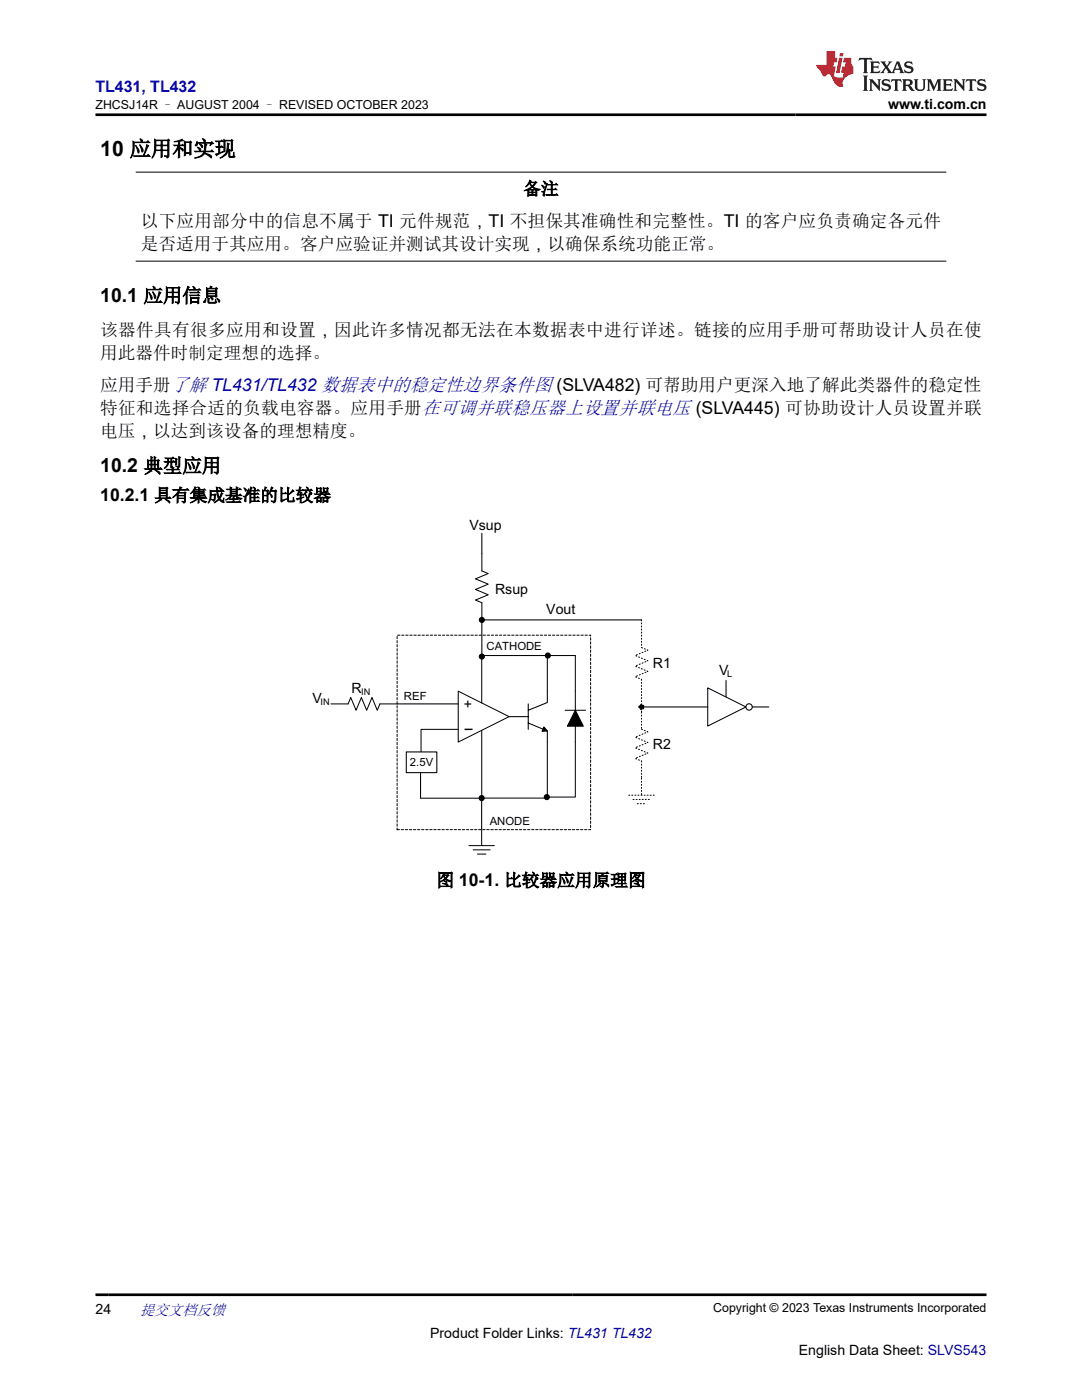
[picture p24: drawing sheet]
<svg xmlns="http://www.w3.org/2000/svg" width="216mm" height="279mm" viewBox="0 0 216 279" stroke-linecap="round" stroke-linejoin="round" font-family="sans-serif">
<defs><g id="words">
<text font-size="4.2" x="20" y="31.2">10 应用和实现</text>
<g font-size="3.9">
<text x="20" y="60.3">10.1 应用信息</text>
<text x="20" y="94.3">10.2 典型应用</text>
</g>
<g font-size="3.5">
<text x="104.4" y="38.9">备注</text>
<text x="28.1" y="45.2">以下应用部分中的信息不属于 TI 元件规范，TI 不担保其准确性和完整性。TI 的客户应负责确定各元件</text>
<text x="28.1" y="49.8">是否适用于其应用。客户应验证并测试其设计实现，以确保系统功能正常。</text>
<text x="20" y="71.7">用此器件时制定理想的选择。</text>
<text x="20" y="67.1">该器件具有很多应用和设置，因此许多情况都无法在本数据表中进行详述。链接的应用手册可帮助设计人员在使</text>
<text x="20" y="78.1">应用手册了解 TL431/TL432 数据表中的稳定性边界条件图 (SLVA482) 可帮助用户更深入地了解此类器件的稳定性</text>
<text x="20" y="82.7">特征和选择合适的负载电容器。应用手册在可调并联稳压器上设置并联电压 (SLVA445) 可协助设计人员设置并联</text>
<text x="20" y="87.2">电压，以达到该设备的理想精度。</text>
<text x="20" y="100.1">10.2.1 具有集成基准的比较器</text>
<text x="87.1" y="176.9">图 10-1. 比较器应用原理图</text>
</g>
<text font-size="3.2" fill="#00f" x="19" y="18.3">TL431, TL432</text>
<text font-size="3" fill="#00f" x="27.9" y="262.4">提交文档反馈</text>
<g font-size="2.8">
<text x="177.2" y="21.7">www.ti.com.cn</text>
<text x="93.7" y="105.7">Vsup</text>
<text x="98.8" y="118.5">Rsup</text>
<text x="109" y="122.6">Vout</text>
<text x="130.3" y="133.2">R1</text>
<text x="143.5" y="134.7">V</text>
<text x="62.4" y="140.3">V</text>
<text x="70.1" y="138.3">R</text>
<text x="92.5" y="141.4">+</text>
<text x="130.3" y="149.6">R2</text>
<text x="19" y="262.1">24</text>
<text x="85.8" y="266.9">Product Folder Links: TL431 TL432</text>
<text x="159.4" y="270.3">English Data Sheet: SLVS543</text>
</g>
<g font-size="2.5">
<text x="19.1" y="21.8">ZHCSJ14R – AUGUST 2004 – REVISED OCTOBER 2023</text>
<text x="142.3" y="261.8">Copyright © 2023 Texas Instruments Incorporated</text>
</g>
<g font-size="2.3">
<text x="97.1" y="129.6">CATHODE</text>
<text x="80.6" y="139.8">REF</text>
<text x="81.8" y="152.9">2.5V</text>
<text x="97.7" y="164.7">ANODE</text>
</g>
<g font-size="1.8">
<text x="145.1" y="135.1">L</text>
<text x="64" y="140.7">IN</text>
<text x="72.1" y="138.7">IN</text>
</g>
</g></defs>
<g fill="none" stroke="#000" stroke-width=".2">
<path d="M27.1 34.4h161.7M27.1 52.1h161.7M96.1 110.5v3.4l1.3 .6-2.5 1 2.5 1.1-2.5 1 2.5 1.1-2.5 1.1 1.2 .5v3.4M91.4 137.9l10.2 5.1-10.2 5.1zM109.2 137.9v-7.1h5.6v28.3h-5.7M109.3 130.8h-13.2v9.5M141.2 137.3l7.6 3.8-7.6 3.8zM91.4 145.6h-7.4v4.4M96.1 145.7v13.6h-12.2M109.2 148.1v11.2h-13.1M112.8 141.7h4M114.8 141.7l1.6 3.2h-3.2z"/>
<path d="M93.6 168.8h5M94.4 169.6h3.4M95.3 170.5h1.7M96.1 165.4v3.4"/>
<circle cx="96.1" cy="123.7" r=".51"/>
<circle cx="96.1" cy="131" r=".51"/>
<circle cx="109.3" cy="130.8" r=".51"/>
<circle cx="96.1" cy="159.3" r=".51"/>
<circle cx="109.1" cy="159.1" r=".51"/>
</g>
<path d="M79.2 126.8h38.6v38.8h-38.6z" fill="none" stroke="#000" stroke-width=".2" stroke-dasharray=".5 .3"/>
<path d="M96.1 106.4v4.1M109.2 137.9v2.3l-3.8 1.5M128 123.7h-31.9v7.3M79.2 140.5h12.2M81.1 150.1h6.1v4.1h-6.1zM83.9 154.2v5.1M96.1 159.3v6.1M101.6 143h3.8M105.4 144.3l3.8 1.6v2.2M105.4 140.5v5.1M108.5 145.1l.7 .8-1 .1zM128 141.1h13.2" fill="none" stroke="#000" stroke-width=".21"/>
<g fill="#000">
<path d="M108.5 145.1l.7 .8-1 .1z"/>
<path d="M114.8 141.7l1.6 3.2h-3.2z" fill-rule="evenodd"/>
<circle cx="96.1" cy="123.7" r=".51"/>
<circle cx="96.1" cy="131" r=".51"/>
<circle cx="109.3" cy="130.8" r=".51"/>
<circle cx="96.1" cy="159.3" r=".51"/>
<circle cx="109.1" cy="159.1" r=".51"/>
<circle cx="128" cy="141.1" r=".51"/>
</g>
<path d="M92.7 145.6h1.6" fill="none" stroke="#000" stroke-width=".28"/>
<g fill="none" stroke="#000" stroke-width=".2" stroke-dasharray=".2 .4">
<path d="M128 129.2l1.3 .6-2.6 1 2.6 1.1-2.6 1 2.6 1.1-2.6 1 1.3 .6M128 135.6v5.5M128 123.7v5.5M125.5 158.7h5M126.3 159.5h3.4M128 145.5l1.3 .6-2.6 1 2.6 1.1-2.6 1 2.6 1.1-2.6 1.1 1.3 .5M128 151.9v3.4M128 142.1v3.4M128 155.3v3.4M127.2 160.4h1.7"/>
<circle cx="128" cy="141.1" r=".51"/>
</g>
<path d="M128 142.1v-1" fill="none" stroke="#000" stroke-width=".21" stroke-dasharray=".2 .4"/>
<circle cx="149.5" cy="141.1" r=".63" fill="#fff"/>
<g fill="none" stroke="#000" stroke-width=".21">
<path d="M144.9 135.8v3.3M150.1 141.1h3.3"/>
<circle cx="149.5" cy="141.1" r=".63"/>
</g>
<path d="M66 140.5h3.5l.5-1.3 1 2.5 1.1-2.5 1.1 2.5 1-2.5 1.1 2.5 .5-1.2h3.4" fill="none" stroke="#000" stroke-width=".2"/>
<path d="M171.5 11.6l-.2 .5 .5-.2h.6v.1v2.2l-.2 .4h1l-.2-.4v-2.2v-.1h.5l.5 .2-.1-.5zM173.6 12.3l.2 .4v1.5l-.2 .4h1.9l.1-.6a1.08 1.08 0 0 1-1.3 .2v-.7h.6l.4 .2v-.7l-.4 .2h-.6v-.5l.2-.2a1 1 0 0 1 1 .3l-.1-.5zM175.7 12.3l.9 1.1-1 1.2h.9l-.2-.2 .5-.8 .4 .8-.2 .2h1.6l-.2-.2 .2-.5h.9l.1 .5-.1 .2h.9l-.2-.3-.8-2h-.5l-.9 2.2-.9-1.1 .9-1.1h-.8l.2 .2-.4 .6-.4-.6 .2-.2zM179 12.7l.4 1h-.7zM180.7 12.4a.65 .65 0 0 0-.2 .7 .65 .65 0 0 0 .6 .5l.6 .1 .1 .3a.79 .79 0 0 1-.7 .4 .79 .79 0 0 1-.7-.5l.1 .7 .2-.1a.93 .93 0 0 0 1.1 .1 .93 .93 0 0 0 .4-1 1.46 1.46 0 0 0-1.2-.6l-.1-.3a1.09 1.09 0 0 1 1.2 .2l-.2-.6-.1 .1-.5-.2zM172.2 15.1l.2 .4v2.2l-.2 .4h1l-.2-.4v-2.2l.2-.4zM173.4 15.8l.2 .4v1.5l-.2 .4h.8l-.3-.4 .1-1.3 1.6 1.8v-2l.2-.4h-.7l.1 .2 .1 1.1-1.2-1.3zM176.2 15.9a.65 .65 0 0 0-.2 .8 .65 .65 0 0 0 .6 .4l.6 .2 .1 .2a.79 .79 0 0 1-.7 .4 .79 .79 0 0 1-.7-.5l.1 .7 .2-.1a.93 .93 0 0 0 1.1 .1 .93 .93 0 0 0 .4-.9 1.46 1.46 0 0 0-1.2-.6l-.1-.4a1.09 1.09 0 0 1 1.2 .2l-.1-.6-.2 .1-.5-.1zM177.9 15.8l-.1 .6a.63 .63 0 0 1 .8-.3v1.6l-.3 .4h1l-.2-.4v-1.6a.66 .66 0 0 1 .8 .3l-.1-.6zM180 15.8l.2 .4v1.5l-.2 .4h1l-.2-.2-.1-.7h.5l.1 .2a.79 .79 0 0 0 1.2 .6l-1-.9a.61 .61 0 0 0 .6-.6 .61 .61 0 0 0-.5-.7zM180.8 16.1h.1a.47 .47 0 0 1 .5 .1 .47 .47 0 0 1 .1 .5l-.1 .1-.7 .1zM182.3 15.8l.2 .2a2.27 2.27 0 0 0 .4 2 1.04 1.04 0 0 0 1.7-.7v-1.3l.2-.2h-.8l.2 .4v1.1a.6 .6 0 0 1-.6 .6 .6 .6 0 0 1-.6-.6v-1.1l.3-.4zM184.9 15.8l.2 .4v1.5l-.2 .4h.8l-.3-.4v-1.4l.9 1.9 .9-1.9v1.4l-.3 .4h1l-.2-.4v-1.5l.2-.4h-.8l-.7 1.5-.6-1.5zM188.1 15.8l.2 .4v1.5l-.2 .4h1.9l.1-.6a1.09 1.09 0 0 1-1.3 .2v-.7h.6l.4 .2v-.6l-.4 .2h-.6v-.6l.2-.1a1.01 1.01 0 0 1 1 .3l-.1-.6zM190.2 15.8l.3 .4v1.5l-.3 .4h.8l-.2-.4v-1.3l1.6 1.8v-2l.2-.4h-.7l.2 .2v1.1l-1.2-1.3zM192.8 15.8l-.1 .6a.63 .63 0 0 1 .8-.3v1.6l-.3 .4h1l-.2-.4v-1.6a.66 .66 0 0 1 .8 .3l-.1-.6zM195.2 15.9a.65 .65 0 0 0-.2 .8 .65 .65 0 0 0 .6 .4l.6 .2 .2 .2a.79 .79 0 0 1-.7 .4 .79 .79 0 0 1-.7-.5l.1 .7 .2-.1a.93 .93 0 0 0 1 .1 .93 .93 0 0 0 .5-.9 1.46 1.46 0 0 0-1.3-.6v-.4a1.09 1.09 0 0 1 1.2 .2l-.2-.6-.2 .1-.5-.1z" fill="#231f20"/>
<path d="M164.9 10.2v2.8h-2l.1 .3 .8 1a.95 .95 0 0 0 1 .9 .59 .59 0 0 1 .5-.4 .59 .59 0 0 1 .5 .4l.4 .7a1.59 1.59 0 0 0 2.1 1.4 1.61 1.61 0 0 1 1-2.3l1-.3-.1-1.5a1.59 1.59 0 0 1-.3-1.7h-1.5l-.2 .9h.6l-.2 .9h-.5l-.2 1v.2l.4 .1-.1 .9h-.7a.73 .73 0 0 1-1-.7l.3-1.5h-.5l.1-.9h.5l.2-.9h-.5v-1.3zM167.4 11.5l-.6 3.1h.7l.6-3.1zM167.6 10.6l-.1 .6h.7l.1-.6z" fill="#ed1c24"/>
<path d="M19 22.9h177.8M19 258.4h177.8" fill="none" stroke="#000" stroke-width=".53"/>
<use href="#words"/>
</svg>
